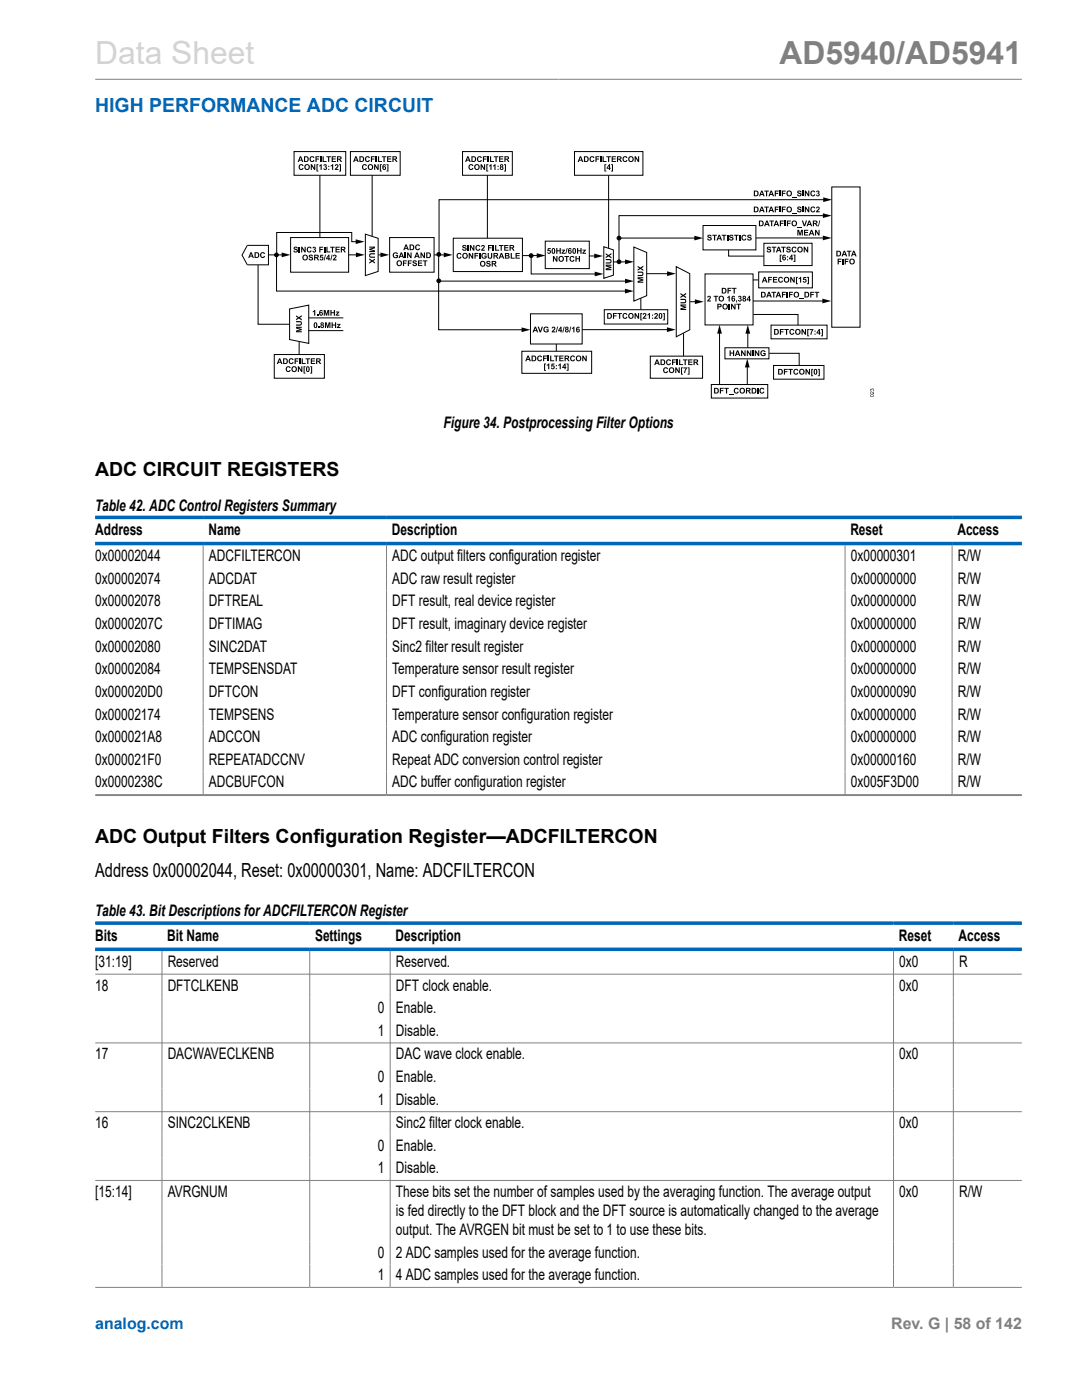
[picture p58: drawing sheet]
<svg xmlns="http://www.w3.org/2000/svg" width="216mm" height="279mm" viewBox="0 0 216 279" stroke-linecap="round" stroke-linejoin="round" font-family="sans-serif">
<defs><g id="words">
<text font-size="6.3" fill="#d3d3d3" x="19" y="12.7">Data Sheet</text>
<text font-size="6.3" fill="#808080" x="155.5" y="12.7">AD5940/AD5941</text>
<text font-size="3.9" fill="#0067b8" x="19" y="22.3">HIGH PERFORMANCE ADC CIRCUIT</text>
<g font-size="3.9">
<text x="19" y="95.1">ADC CIRCUIT REGISTERS</text>
<text x="19" y="168.2">ADC Output Filters Configuration Register—ADCFILTERCON</text>
<text x="19" y="175">Address 0x00002044, Reset: 0x00000301, Name: ADCFILTERCON</text>
</g>
<g font-size="3.2">
<text x="88.5" y="85.3">Figure 34. Postprocessing Filter Options</text>
<text x="19" y="101.9">Table 42. ADC Control Registers Summary</text>
<text x="19" y="106.8">Address</text>
<text x="41.6" y="106.8">Name</text>
<text x="78.2" y="106.8">Description</text>
<text x="169.7" y="106.8">Reset</text>
<text x="191" y="106.8">Access</text>
<text x="19" y="112">0x00002044</text>
<text x="41.7" y="112">ADCFILTERCON</text>
<text x="78.3" y="112">ADC output filters configuration register</text>
<text x="169.8" y="112">0x00000301</text>
<text x="191.1" y="112">R/W</text>
<text x="19" y="116.5">0x00002074</text>
<text x="41.7" y="116.5">ADCDAT</text>
<text x="78.3" y="116.5">ADC raw result register</text>
<text x="169.8" y="116.5">0x00000000</text>
<text x="191.1" y="116.5">R/W</text>
<text x="19" y="121">0x00002078</text>
<text x="19" y="125.6">0x0000207C</text>
<text x="41.7" y="121">DFTREAL</text>
<text x="41.7" y="125.6">DFTIMAG</text>
<text x="78.3" y="121">DFT result, real device register</text>
<text x="78.3" y="125.6">DFT result, imaginary device register</text>
<text x="169.8" y="121">0x00000000</text>
<text x="169.8" y="125.6">0x00000000</text>
<text x="191.1" y="121">R/W</text>
<text x="191.1" y="125.6">R/W</text>
<text x="19" y="130.1">0x00002080</text>
<text x="41.7" y="130.1">SINC2DAT</text>
<text x="78.3" y="130.1">Sinc2 filter result register</text>
<text x="169.8" y="130.1">0x00000000</text>
<text x="191.1" y="130.1">R/W</text>
<text x="19" y="134.6">0x00002084</text>
<text x="41.7" y="134.6">TEMPSENSDAT</text>
<text x="78.3" y="134.6">Temperature sensor result register</text>
<text x="169.8" y="134.6">0x00000000</text>
<text x="191.1" y="134.6">R/W</text>
<text x="19" y="139.1">0x000020D0</text>
<text x="19" y="143.6">0x00002174</text>
<text x="41.7" y="139.1">DFTCON</text>
<text x="41.7" y="143.6">TEMPSENS</text>
<text x="78.3" y="139.1">DFT configuration register</text>
<text x="78.3" y="143.6">Temperature sensor configuration register</text>
<text x="169.8" y="139.1">0x00000090</text>
<text x="169.8" y="143.6">0x00000000</text>
<text x="191.1" y="139.1">R/W</text>
<text x="191.1" y="143.6">R/W</text>
<text x="19" y="148.1">0x000021A8</text>
<text x="41.7" y="148.1">ADCCON</text>
<text x="78.3" y="148.1">ADC configuration register</text>
<text x="169.8" y="148.1">0x00000000</text>
<text x="191.1" y="148.1">R/W</text>
<text x="19" y="152.6">0x000021F0</text>
<text x="41.7" y="152.6">REPEATADCCNV</text>
<text x="78.3" y="152.6">Repeat ADC conversion control register</text>
<text x="169.8" y="152.6">0x00000160</text>
<text x="191.1" y="152.6">R/W</text>
<text x="19" y="157.2">0x0000238C</text>
<text x="41.7" y="157.2">ADCBUFCON</text>
<text x="78.3" y="157.2">ADC buffer configuration register</text>
<text x="169.8" y="157.2">0x005F3D00</text>
<text x="191.1" y="157.2">R/W</text>
<text x="19" y="182.9">Table 43. Bit Descriptions for ADCFILTERCON Register</text>
<text x="19" y="187.8">Bits</text>
<text x="33.4" y="187.8">Bit Name</text>
<text x="62.9" y="187.8">Settings</text>
<text x="78.9" y="187.8">Description</text>
<text x="179.3" y="187.8">Reset</text>
<text x="191.3" y="187.8">Access</text>
<text x="19" y="193">[31:19]</text>
<text x="19" y="197.7">18</text>
<text x="33.5" y="193">Reserved</text>
<text x="33.5" y="197.7">DFTCLKENB</text>
<text x="79" y="193">Reserved.</text>
<text x="79" y="197.7">DFT clock enable.</text>
<text x="179.4" y="193">0x0</text>
<text x="179.4" y="197.7">0x0</text>
<text x="191.4" y="193">R</text>
<text x="75.4" y="202.2">0</text>
<text x="79" y="202.2">Enable.</text>
<text x="75.4" y="206.7">1</text>
<text x="79" y="206.7">Disable.</text>
<text x="19" y="211.4">17</text>
<text x="33.5" y="211.4">DACWAVECLKENB</text>
<text x="75.4" y="215.9">0</text>
<text x="79" y="211.4">DAC wave clock enable.</text>
<text x="79" y="215.9">Enable.</text>
<text x="179.4" y="211.4">0x0</text>
<text x="75.4" y="220.4">1</text>
<text x="79" y="220.4">Disable.</text>
<text x="19" y="225.1">16</text>
<text x="33.5" y="225.1">SINC2CLKENB</text>
<text x="79" y="225.1">Sinc2 filter clock enable.</text>
<text x="179.4" y="225.1">0x0</text>
<text x="75.4" y="229.6">0</text>
<text x="79" y="229.6">Enable.</text>
<text x="19" y="238.8">[15:14]</text>
<text x="33.5" y="238.8">AVRGNUM</text>
<text x="75.4" y="234.2">1</text>
<text x="79" y="234.2">Disable.</text>
<text x="79" y="238.8">These bits set the number of samples used by the averaging function. The average output</text>
<text x="179.4" y="238.8">0x0</text>
<text x="191.4" y="238.8">R/W</text>
<text x="79" y="242.7">is fed directly to the DFT block and the DFT source is automatically changed to the average</text>
<text x="75.4" y="251">0</text>
<text x="79" y="246.5">output. The AVRGEN bit must be set to 1 to use these bits.</text>
<text x="79" y="251">2 ADC samples used for the average function.</text>
<text x="75.4" y="255.5">1</text>
<text x="79" y="255.5">4 ADC samples used for the average function.</text>
</g>
<text font-size="3.2" fill="#0067b8" x="19" y="265.3">analog.com</text>
<text font-size="3.2" fill="#808080" x="177.8" y="265.3">Rev. G | 58 of 142</text>
</g></defs>
<g fill="none" stroke="#808080" stroke-width=".2">
<path d="M19 15.8h184.9M40.5 108.8v49.9M77.1 108.8v49.9M168.6 108.8v49.9M190 108.8v49.9M19 158.6h184.9M19 158.8h184.9M19 194.4h184.9M32.3 189.8v67M61.8 189.8v67M77.9 189.8v67M178.3 189.8v67"/>
<path d="M190.2 189.8v67M19 208.1h184.9M19 221.9h184.9M19 235.6h184.9M19 256.9h184.9"/>
</g>
<g fill="none" stroke="#000" stroke-width=".2">
<path d="M58.7 30.3h10.3v4.7h-10.3zM63.8 35v12.4M69.9 30.3h10v4.7h-10zM74.3 35v12.2M92.3 30.3h9.9v4.7h-9.9zM97.3 35v12.5M114.6 30.3h13.7v4.7h-13.7zM121.4 35v14.6M164.6 39.9h-77v11M166 37.3h5.6v28h-5.6zM49.3 49h4.3v3.9h-4.3l-1-2zM51.5 52.9v11.8h6.3"/>
<path d="M53.5 50.9h3M55.2 51v7.1h69.8M58 47.4h11.6v6.9h-11.6zM71.3 48.2h-1.1v-1.8h-15v4.5M71.3 50.9h-1.7M72.9 46.7l2.6 .9v6.6l-2.6 .8zM75.5 50.9h.7M77.7 47.4h8.9v6.9h-8.9zM86.6 50.9h2.3M87.5 50.9v14.9h16.9M87.6 56.1h37.4M90.4 47.5h13.8v6.7h-13.8z"/>
<path d="M106 51v3.7h13M107.4 51h-3.2M108.8 48.1h8.8v5.5h-8.8zM117.5 51.1h1.4M120.5 49.2l1.9 .7v5l-1.9 .6zM123.5 47.5h15.4M125 52.3h-2.6M126.5 49.3l2.5 1.1v8.6l-2.5 1.1zM127.9 59.5v2.3M129 54.6h4.4M134.9 53.2l2.7 1.4v11.2l-2.7 1.4zM140.3 45h10.5v4.9h-10.5z"/>
<path d="M140.7 54.7h9.6v10.1h-9.6zM145.4 49.8v1.3h7M150.2 55.9h1.1M150.8 47.5h13.7M151.4 54.3h10.7v3.2h-10.7zM152.4 48.5h9.6v4.5h-9.6zM164.5 43h-41v9.1M54.7 70.8h10v4.7h-10zM57.8 61.7l3.8-.8v7.6l-3.8-.7zM59.7 68.1v2.7M61.6 63.4h6.9M61.6 66h6.9"/>
<path d="M104.1 70.1h14v4.4h-14zM105.9 62.6h10.3v6.1h-10.3zM111 68.7v1.4M116.2 65.8h17.2M120.6 61.8h12.6v2.9h-12.6zM129.8 71.1h10.4v4.4h-10.4zM136.4 66.5v4.6M137.7 60.2h1.3M141.9 76.7h11.3v2.7h-11.3zM143.6 66.3v10.4M144.7 69.4h8.7v2.2h-8.7zM149.1 73v3.7"/>
<path d="M149.2 66.3v3.1M150.3 60.1h14.1M150.3 62.8h8.9v2.1M153.5 70.5h6v2.4M153.9 64.9h11.1v2.7h-11.1zM154.4 72.9h10v2.8h-10z"/>
<circle cx="55.2" cy="50.9" r=".38"/>
<circle cx="87.6" cy="50.8" r=".38"/>
<circle cx="87.6" cy="56" r=".38"/>
<circle cx="106" cy="51" r=".38"/>
<circle cx="123.5" cy="52.2" r=".38"/>
<circle cx="123.5" cy="47.5" r=".38"/>
</g>
<g fill="#000">
<path d="M59.7 32.9l.6-.1 .3 .3h-.3v-.1a.33 .33 0 0 0-.5 .3 .33 .33 0 0 0 .5 .3l.1-.1 .2 .1a.55 .55 0 0 1-.9 .2 .55 .55 0 0 1 0-.9zM62 32.8h.2l.5 .7v-.7h.2v1.1h-.2l-.5-.7v.7h-.2zM61.9 31.3l.6-.1 .2 .3-.2 .1-.1-.2a.33 .33 0 0 0-.4 .4 .33 .33 0 0 0 .5 .2v-.1l.3 .1a.55 .55 0 0 1-.9 .2 .55 .55 0 0 1 0-.9zM62.9 31.2h.8v.2h-.5v.2h.5v.2h-.5v.5h-.3zM63.1 32.8h.4v.1h-.1v1.2h.1v.1h-.4zM63.9 31.2h.2v1.1h-.2zM63.7 33.1l.5-.3v1.1h-.2v-.8l-.3 .2zM64.4 31.2h.2v.9h.6v.2h-.8zM64.6 32.8a.31 .31 0 0 1 .5 .1 .31 .31 0 0 1-.1 .4 .36 .36 0 0 1 0 .6 .36 .36 0 0 1-.5-.3h.2a.17 .17 0 0 0 .2 .1 .17 .17 0 0 0 .1-.2 .17 .17 0 0 0-.2-.1l.2-.4-.5 .1zM65.1 31.2h.9v.2h-.3v.9h-.2v-.9h-.4zM66.2 31.2h.8v.2h-.6v.2h.6v.2h-.6v.3h.6v.2h-.8zM66 33.1l.5-.3v1.1h-.2v-.8l-.3 .2z"/>
<path d="M66.9 32.8a.42 .42 0 0 1 .6 .3 .42 .42 0 0 1-.3 .5l.3 .1v.2h-.7l.1-.2a.62 .62 0 0 0 .4-.7l-.5 .1zM67.7 32.8h.3v1.4h-.3v-.1h.1v-1.2h-.1zM72.4 32.9l.5-.1 .3 .3h-.2l-.1-.1a.33 .33 0 0 0-.4 .3 .33 .33 0 0 0 .5 .3v-.1l.2 .1a.55 .55 0 0 1-.8 .2 .55 .55 0 0 1 0-.9zM73 31.3l.5-.1 .3 .3-.2 .1-.1-.2a.33 .33 0 0 0-.4 .4 .33 .33 0 0 0 .4 .2l.1-.1 .2 .1a.55 .55 0 0 1-.8 .2 .55 .55 0 0 1 0-.9zM74 31.2h.8v.2h-.6v.2h.5v.2h-.5v.5h-.2zM74.7 32.8h.2l.4 .7v-.7h.3v1.1h-.3l-.4-.7v.7h-.2zM75 31.2h.2v1.1h-.2zM75.4 31.2h.3v.9h.5v.2h-.8zM75.8 32.8h.4v.1h-.2v1.2h.2v.1h-.4zM76.2 31.2h.9v.2h-.3v.9h-.3v-.9h-.3zM77.2 31.2h.9v.2h-.6v.2h.5v.2h-.5v.3h.6v.2h-.9zM77.1 32.8h.4v1.4h-.4v-.1h.2v-1.2h-.2z"/>
<path d="M93.6 32.9l.6-.1 .3 .3h-.3l-.1-.1a.33 .33 0 0 0-.4 .3 .33 .33 0 0 0 .5 .3v-.1l.3 .1a.55 .55 0 0 1-.9 .2 .55 .55 0 0 1 0-.9zM95.9 32.8h.2l.5 .7v-.7h.2v1.1h-.2l-.5-.7v.7h-.2zM95.3 31.3l.6-.1 .3 .3-.3 .1-.1-.2a.33 .33 0 0 0-.4 .4 .33 .33 0 0 0 .5 .2v-.1l.3 .1a.55 .55 0 0 1-.9 .2 .55 .55 0 0 1 0-.9zM96.4 31.2h.7v.2h-.5v.2h.5v.2h-.5v.5h-.2zM97 32.8h.4v.1h-.2v1.2h.2v.1h-.4zM97.3 31.2h.2v1.1h-.2zM97.8 31.2h.2v.9h.6v.2h-.8zM97.6 33.1l.5-.3v1.1h-.2v-.8l-.3 .2zM98.5 31.2h.9v.2h-.3v.9h-.2v-.9h-.4zM98.4 33.1l.5-.3v1.1h-.2v-.8l-.3 .2zM99.6 31.2h.8v.2h-.6v.2h.6v.2h-.6v.3h.6v.2h-.8zM100.6 32.8h.4v1.4h-.4v-.1h.2v-1.2h-.2z"/>
<path d="M117.8 31.3l.5-.1 .3 .3-.2 .1-.1-.2a.33 .33 0 0 0-.4 .4 .33 .33 0 0 0 .5 .2v-.1l.2 .1a.55 .55 0 0 1-.8 .2 .55 .55 0 0 1 0-.9zM118.8 31.2h.8v.2h-.6v.2h.5v.2h-.5v.5h-.2zM119.8 31.2h.2v1.1h-.2zM120.2 31.2h.3v.9h.5v.2h-.8zM120.6 32.8h.4v.1h-.2v1.2h.2v.1h-.4zM121 31.2h.9v.2h-.3v.9h-.3v-.9h-.3zM122 31.2h.9v.2h-.6v.2h.5v.2h-.5v.3h.6v.2h-.9zM121.9 32.8h.4v1.4h-.4v-.1h.2v-1.2h-.2zM124.4 31.3l.5-.1 .3 .3-.2 .1-.1-.2a.33 .33 0 0 0-.5 .4 .33 .33 0 0 0 .5 .2l.1-.1 .2 .1a.55 .55 0 0 1-.8 .2 .55 .55 0 0 1 0-.9zM126.6 31.2h.3l.4 .7v-.7h.2v1.1h-.2l-.5-.7v.7h-.2zM152.5 38h.9v.2h-.3v1h-.3v-1h-.3zM154.6 38h.8v.2h-.6v.3h.5v.2h-.5v.5h-.2z"/>
<path d="M155.6 38h.2v1.2h-.2zM156 38h.8v.2h-.6v.3h.5v.2h-.5v.5h-.2zM158.1 39.3h.9v.2h-.9zM159.2 38.1l.5-.1 .2 .2v.2h-.2l-.3-.2-.1 .1 .1 .1a.43 .43 0 0 1 .5 .6 .43 .43 0 0 1-.7 .1l-.2-.3h.3a.22 .22 0 0 0 .2 .2 .22 .22 0 0 0 .2-.3 .43 .43 0 0 1-.5-.1 .43 .43 0 0 1 0-.5zM160.1 38h.3v1.2h-.3zM160.6 38h.2l.5 .8v-.8h.2v1.2h-.2l-.5-.8v.8h-.2zM161.8 38.2l.6-.2 .3 .3-.2 .1-.1-.1a.33 .33 0 0 0-.5 .3 .33 .33 0 0 0 .5 .3l.1-.1h.2a.55 .55 0 0 1-.9 .2 .55 .55 0 0 1 0-.8zM163 38.1a.31 .31 0 0 1 .4 0 .31 .31 0 0 1 0 .5 .36 .36 0 0 1 0 .6 .36 .36 0 0 1-.6-.3l.2-.1a.18 .18 0 0 0 .3 .2 .17 .17 0 0 0 .1-.3 .17 .17 0 0 0-.3 0l.2-.4h-.5zM52 50.5l.6-.2 .3 .4h-.2l-.1-.1a.33 .33 0 0 0-.5 .3 .33 .33 0 0 0 .5 .3l.1-.1h.2a.55 .55 0 0 1-.9 .2 .55 .55 0 0 1 0-.8zM56.2 50.4l1.8 .5-1.8 .4zM58.7 49.3l.5-.1 .2 .2v.2h-.2l-.3-.2-.1 .1 .1 .1a.43 .43 0 0 1 .5 .6 .43 .43 0 0 1-.7 .1l-.2-.3h.3a.22 .22 0 0 0 .2 .2 .22 .22 0 0 0 .2-.2 .43 .43 0 0 1-.5-.2 .43 .43 0 0 1 0-.5zM59.6 49.2h.3v1.2h-.3z"/>
<path d="M60.1 49.2h.2l.5 .8v-.8h.2v1.2h-.2l-.5-.8v.8h-.2zM61.7 50.9l.5-.1 .2 .2v.2h-.2l-.3-.2-.1 .1 .1 .1a.43 .43 0 0 1 .6 .6 .43 .43 0 0 1-.8 .1l-.1-.3h.2a.22 .22 0 0 0 .2 .2 .22 .22 0 0 0 .2-.3 .43 .43 0 0 1-.5-.1 .43 .43 0 0 1 0-.5zM61.3 49.4l.6-.1 .3 .3h-.2l-.1-.1a.33 .33 0 0 0-.5 .3 .33 .33 0 0 0 .5 .3l.1-.1h.2a.55 .55 0 0 1-.9 .2 .55 .55 0 0 1 0-.8zM62.5 49.3a.31 .31 0 0 1 .4 0 .31 .31 0 0 1 0 .5 .36 .36 0 0 1 0 .6 .36 .36 0 0 1-.6-.3l.2-.1a.18 .18 0 0 0 .3 .2 .17 .17 0 0 0 .1-.3 .17 .17 0 0 0-.3 0l.2-.4h-.5zM63.7 49.2h.8v.2h-.6v.3h.5v.2h-.5v.5h-.2zM63.9 50.8h.6v.2h-.4l-.1 .2a.38 .38 0 0 1 .5 .3 .38 .38 0 0 1-.3 .5 .38 .38 0 0 1-.4-.3l.2 .1a.21 .21 0 0 0 .3-.3 .19 .19 0 0 0-.3 0l-.2-.1zM64.9 50.8h.1l-.3 1.2h-.1zM64.7 49.2h.2v1.2h-.2zM65.1 49.2h.3v1h.5v.2h-.8zM66.2 50.8h.2l-.3 1.2h-.2zM65.9 49.2h.9v.2h-.3v1h-.3v-1h-.3zM66.9 49.2h.9v.2h-.6v.3h.5v.2h-.5v.3h.6v.2h-.9z"/>
<path d="M66.5 50.9a.42 .42 0 0 1 .6 .3 .42 .42 0 0 1-.3 .5l.4 .1v.2h-.8l.1-.3a.62 .62 0 0 0 .4-.7l-.5 .2zM71 47.8l1.7 .4-1.7 .5zM71 50.4l1.8 .5-1.8 .4zM73.7 49.2h1.1v.4l-.8 .2 .8 .2v.3h-1.1v-.2h.9l-.9-.2v-.2l.9-.3h-.9zM73.7 51.6l.6 .4 .5-.4v.3l-.3 .2 .3 .2v.3l-.5-.4-.6 .4v-.2l.4-.3-.4-.3zM73.8 50.6l1-.1v.3h-.6a.24 .24 0 0 0-.3 .2 .24 .24 0 0 0 .3 .2h.6v.2h-.6a.47 .47 0 0 1-.5-.2 .47 .47 0 0 1 .1-.6zM75.9 50.4l1.8 .5-1.8 .4zM78.5 50.5l.6-.1 .3 .3h-.2a.34 .34 0 0 0-.5-.1 .34 .34 0 0 0-.1 .5 .29 .29 0 0 0 .3 .2 .29 .29 0 0 0 .3-.2h-.3v-.2h.5v.5a.62 .62 0 0 1-.9 0 .62 .62 0 0 1 0-.9zM80.4 52h.8v.2h-.6v.2h.5v.2h-.5v.5h-.2zM80.8 50.4h.2v1.1h-.2zM81.2 50.4h.2l.5 .7v-.7h.2v1.1h-.2l-.5-.7v.7h-.2zM81.4 52h.8v.2h-.6v.2h.5v.2h-.5v.5h-.2z"/>
<path d="M82.4 52h.5l.2 .1 .1 .2h-.3l-.3-.2-.1 .1 .2 .2a.43 .43 0 0 1 .5 .5 .43 .43 0 0 1-.8 .1l-.1-.3h.2a.22 .22 0 0 0 .2 .3 .22 .22 0 0 0 .2-.3 .43 .43 0 0 1-.4-.2 .43 .43 0 0 1-.1-.5zM83.4 52h.8v.2h-.6v.2h.6v.2h-.6v.3h.7v.2h-.9zM83 48.9l.6-.1 .2 .3-.2 .1-.1-.2a.33 .33 0 0 0-.4 .4 .33 .33 0 0 0 .5 .2v-.1l.2 .1a.55 .55 0 0 1-.8 .2 .55 .55 0 0 1 0-.9zM83.9 50.4h.2l.5 .7v-.7h.2v1.1h-.2l-.5-.7v.7h-.2zM84.4 52h.9v.2h-.4v.9h-.2v-.9h-.3zM88.5 50.4l1.8 .5-1.8 .4zM91.2 50.6l.6-.1 .3 .3-.2 .1-.1-.2a.33 .33 0 0 0-.5 .4 .33 .33 0 0 0 .5 .2l.1-.1 .2 .1a.55 .55 0 0 1-.8 .2 .55 .55 0 0 1-.1-.9zM92.3 49l.5-.1 .3 .2v.1h-.2l-.3-.1-.1 .1 .1 .1a.43 .43 0 0 1 .5 .5 .43 .43 0 0 1-.8 .2l-.1-.3 .2-.1a.22 .22 0 0 0 .3 .3 .22 .22 0 0 0 .1-.3 .43 .43 0 0 1-.4-.1 .43 .43 0 0 1-.1-.5zM93.3 48.9h.2v1.1h-.2zM93.5 50.5h.2l.5 .7v-.7h.2v1.1h-.2l-.5-.7v.7h-.2zM93.8 48.9h.2l.4 .8v-.8h.3v1.1h-.3l-.4-.7v.7h-.2zM94.7 50.5h.7v.2h-.5v.2h.5v.2h-.5v.5h-.2z"/>
<path d="M95 49l.6-.1 .3 .3-.3 .1-.1-.2a.33 .33 0 0 0-.4 .4 .33 .33 0 0 0 .5 .2v-.1l.3 .1a.55 .55 0 0 1-.9 .2 .55 .55 0 0 1 0-.9zM95.6 50.5h.3v1.1h-.3zM96.2 50.6l.6-.1 .3 .3h-.2a.34 .34 0 0 0-.5-.1 .34 .34 0 0 0-.1 .5 .29 .29 0 0 0 .3 .3 .29 .29 0 0 0 .3-.3h-.3v-.2h.5v.5a.62 .62 0 0 1-.9 0 .62 .62 0 0 1 0-.9zM96.1 49a.42 .42 0 0 1 .6 .2 .42 .42 0 0 1-.3 .6h.3v.2h-.7v-.2a.62 .62 0 0 0 .5-.7l-.5 .1zM97.1 52.1h.5l.3 .2v.1h-.2l-.3-.1-.1 .1 .1 .1a.43 .43 0 0 1 .5 .5 .43 .43 0 0 1-.8 .1l-.1-.3h.2a.22 .22 0 0 0 .2 .3 .22 .22 0 0 0 .2-.3 .43 .43 0 0 1-.4-.2 .43 .43 0 0 1-.1-.5zM97.3 50.5h.2v.6a.24 .24 0 0 0 .3 .3 .24 .24 0 0 0 .2-.3v-.6h.2v.6a.46 .46 0 0 1-.4 .5 .46 .46 0 0 1-.5-.5zM97.4 48.9h.8v.2h-.6v.3h.5v.2h-.5v.4h-.2zM98.3 48.9h.3v1.1h-.3zM98.8 48.9h.2v.9h.6v.2h-.8zM99.6 48.9h.9v.2h-.4v.9h-.2v-.9h-.3zM100.6 48.9h.8v.2h-.6v.2h.6v.2h-.6v.3h.7v.2h-.9zM101.9 50.5h.2v.9h.6v.2h-.8z"/>
<path d="M102.9 50.5h.8v.2h-.6v.2h.6v.2h-.6v.3h.6v.2h-.8zM107.1 50.5l1.8 .5-1.8 .5zM109.3 49.5h.6v.2h-.4l-.1 .2a.38 .38 0 0 1 .5 .3 .38 .38 0 0 1-.3 .5 .38 .38 0 0 1-.4-.3h.3a.19 .19 0 0 0 .2-.2 .19 .19 0 0 0-.3-.1h-.2zM110.3 51.1h.3l.4 .8v-.8h.2v1.1h-.2l-.5-.7v.7h-.2zM111 49.5h.2v.5h.5v-.5h.2v1.1h-.2v-.5h-.5v.5h-.2zM112.1 49.8h.7l-.5 .7h.5v.1h-.8l.5-.6h-.4zM113.1 49.5h.2l-.3 1.2h-.2zM112.6 51.1h.9v.2h-.3v.9h-.2v-.9h-.4zM113.8 51.2l.6-.1 .2 .3-.2 .1-.1-.2a.33 .33 0 0 0-.4 .4 .33 .33 0 0 0 .5 .2v-.1l.2 .1a.55 .55 0 0 1-.8 .2 .55 .55 0 0 1 0-.9zM114.8 51.1h.3v.4h.4v-.4h.2v1.1h-.2v-.5h-.4v.5h-.3zM115.1 49.5h.3v.5h.4v-.5h.2v1.1h-.2v-.5h-.4v.5h-.3zM116.2 49.8h.7l-.4 .7h.4v.1h-.7l.4-.6h-.4z"/>
<path d="M118.6 50.6l1.7 .5-1.7 .5zM118.7 54.2l1.7 .5-1.7 .4zM120.9 51.7h.6a.46 .46 0 0 1 .5 .4 .46 .46 0 0 1-.5 .5h-.6v-.2h.6a.24 .24 0 0 0 .3-.2 .24 .24 0 0 0-.3-.3h-.6zM120.9 52.8h1.1v.2h-.9l.9 .3v.2l-.9 .2h.9v.2h-1.1v-.3l.7-.2-.7-.2zM120.9 50.5l.5 .4 .6-.4v.3l-.4 .2 .4 .3v.3l-.6-.4-.5 .3v-.2l.3-.3-.3-.2zM124.7 57.6l1.8 .5-1.8 .5zM124.7 55.6l1.8 .5-1.8 .5zM124.7 51.8l1.8 .5-1.8 .4zM127.2 54.2h.6a.46 .46 0 0 1 .6 .4 .46 .46 0 0 1-.6 .5h-.6v-.2h.6a.24 .24 0 0 0 .4-.2 .24 .24 0 0 0-.3-.3h-.7zM127.2 55.3h1.2v.2h-.9l.9 .3v.2l-.9 .2h.9v.2h-1.2v-.3l.8-.2-.8-.2zM127.2 53l.6 .4 .6-.4v.3l-.4 .2 .4 .3v.3l-.6-.4-.6 .3v-.2l.4-.3-.4-.2zM133.1 54.1l1.8 .5-1.8 .5z"/>
<path d="M135.8 58.5l.5 .3 .6-.3v.2l-.4 .3 .4 .2v.3l-.6-.4-.5 .4v-.3l.3-.2-.3-.2zM138.5 47l1.8 .5-1.8 .5zM141.3 46.9h.4l.3 .1v.2h-.2l-.3-.2-.1 .1 .1 .1a.43 .43 0 0 1 .5 .6 .43 .43 0 0 1-.8 .1l-.1-.3h.2a.22 .22 0 0 0 .3 .2 .22 .22 0 0 0 .1-.2 .43 .43 0 0 1-.4-.2 .43 .43 0 0 1 0-.5zM141.2 59.1a.42 .42 0 0 1 .6 .3 .42 .42 0 0 1-.3 .5l.3 .1v.2h-.7l.1-.2a.62 .62 0 0 0 .4-.8l-.5 .2zM142.1 46.9h.9v.1h-.3v1h-.2v-1h-.4zM144 46.9h.9v.1h-.3v1h-.2v-1h-.4zM145.1 46.9h.2v1.1h-.2zM145.2 57.4h.7v.2h-.5v.3h.5v.2h-.5v.5h-.2zM145.6 46.9h.5l.2 .1v.2h-.2l-.3-.2-.1 .1 .1 .1a.43 .43 0 0 1 .6 .6 .43 .43 0 0 1-.8 .1l-.1-.3h.2a.22 .22 0 0 0 .2 .2 .22 .22 0 0 0 .2-.2 .43 .43 0 0 1-.5-.2 .43 .43 0 0 1 0-.5zM146.1 57.4h.9v.2h-.4v1h-.2v-1h-.3zM146.5 46.9h.9v.1h-.3v1h-.3v-1h-.3zM146.9 60h.2v.3l-.2 .1z"/>
<path d="M147.4 59.1a.31 .31 0 0 1 .4 0 .31 .31 0 0 1 0 .5 .36 .36 0 0 1 0 .6 .36 .36 0 0 1-.5-.3l.2-.1a.17 .17 0 0 0 .2 .2 .17 .17 0 0 0 .1-.3 .17 .17 0 0 0-.3 0l.2-.4h-.4zM147.5 46.9h.3v1.1h-.3zM148.1 47l.6-.1 .2 .3h-.2l-.1-.1a.33 .33 0 0 0-.4 .3 .33 .33 0 0 0 .5 .3v-.1h.2a.55 .55 0 0 1-.8 .3 .55 .55 0 0 1 0-.9zM149.2 46.9h.5l.2 .1 .1 .2h-.3l-.3-.2-.1 .1 .1 .1a.43 .43 0 0 1 .6 .6 .43 .43 0 0 1-.8 .1l-.1-.3h.2a.22 .22 0 0 0 .2 .2 .22 .22 0 0 0 .2-.2 .43 .43 0 0 1-.5-.2 .43 .43 0 0 1 0-.5zM152.5 41.2h.9v.2h-.3v1h-.3v-1h-.3zM153.1 49.3l.5-.1 .2 .2v.2h-.2l-.3-.2-.1 .1 .1 .1a.43 .43 0 0 1 .6 .6 .43 .43 0 0 1-.8 .1l-.1-.3h.2a.22 .22 0 0 0 .2 .2 .22 .22 0 0 0 .2-.3 .43 .43 0 0 1-.5-.1 .43 .43 0 0 1 0-.5zM153.3 55.3h.7v.2h-.5v.2h.5v.2h-.5v.5h-.2zM153.5 44h.9v.2h-.3v.9h-.2v-.9h-.4zM154.2 55.3h.9v.2h-.6v.2h.5v.2h-.5v.3h.6v.2h-.9zM153.9 58.2h.9v.2h-.3v1h-.2v-1h-.4zM154 49.2h.9v.2h-.3v1h-.3v-1h-.3zM154.6 41.2h.8v.2h-.6v.3h.5v.2h-.5v.5h-.2z"/>
<path d="M155.6 41.2h.2v1.2h-.2zM155.6 50.8h.4v.2h-.2v1.1h.2v.2h-.4zM155.6 44h.8v.2h-.6v.3h.5v.2h-.5v.4h-.2zM156 41.2h.8v.2h-.6v.3h.5v.2h-.5v.5h-.2zM155.4 55.4l.6-.1 .2 .3h-.2l-.1-.1a.33 .33 0 0 0-.4 .3 .33 .33 0 0 0 .5 .3v-.1l.2 .1a.55 .55 0 0 1-.8 .2 .55 .55 0 0 1 0-.9zM156 58.2h.8v.2h-.5v.3h.4v.2h-.4v.5h-.3zM155.9 49.2h.9v.2h-.4v1h-.2v-1h-.3zM156.6 44h.2v1.1h-.2zM157 49.3l.5-.1 .2 .2 .1 .2h-.3l-.3-.2-.1 .1 .1 .1a.43 .43 0 0 1 .6 .6 .43 .43 0 0 1-.8 .1l-.1-.3h.2a.22 .22 0 0 0 .2 .2 .22 .22 0 0 0 .2-.3 .43 .43 0 0 1-.5-.1 .43 .43 0 0 1 0-.5zM157 58.2h.2v1.2h-.2zM157 44h.8v.2h-.6v.3h.5v.2h-.5v.4h-.2zM157.4 58.2h.8v.2h-.5v.3h.4v.2h-.4v.5h-.3z"/>
<path d="M157.7 55.3h.2l.5 .7v-.7h.2v1.1h-.3l-.4-.7v.7h-.2zM158.1 42.5h.9v.2h-.9zM158.1 49.4l.6-.2 .2 .4h-.2l-.1-.1a.33 .33 0 0 0-.4 .3 .33 .33 0 0 0 .5 .3v-.1h.2a.55 .55 0 0 1-.8 .2 .55 .55 0 0 1 0-.8zM158.3 50.8h.4v1.5h-.4v-.2h.2v-1.1h-.2zM158.8 55.3h.4v.1h-.2v1.1h.2v.2h-.4zM159.2 41.3l.5-.1 .2 .2v.2h-.2l-.3-.2-.1 .1 .1 .1a.43 .43 0 0 1 .5 .6 .43 .43 0 0 1-.7 .1l-.2-.3h.3a.22 .22 0 0 0 .2 .2 .22 .22 0 0 0 .2-.3 .43 .43 0 0 1-.5-.1 .43 .43 0 0 1 0-.5zM159.1 45.3h.9v.2h-.9zM159.1 45.9h.3l.3 .7 .2-.7h.3v1.1h-.2v-.9l-.2 .9h-.3l-.2-.9v.9h-.2zM159.5 59.5h.9v.2h-.9zM159.4 55.5l.5-.2v1.1h-.3v-.8l-.2 .1zM160.1 41.2h.3v1.2h-.3zM160.3 55.3h.6v.2h-.4v.2a.38 .38 0 0 1 .4 .2 .38 .38 0 0 1-.3 .5 .38 .38 0 0 1-.4-.3l.3 .1a.19 .19 0 0 0 .2-.2 .19 .19 0 0 0-.3-.1h-.2z"/>
<path d="M160.4 49.2h.2l.5 .8v-.8h.2v1.2h-.3l-.4-.8v.8h-.2zM160 44h.2l.3 .9 .3-.9h.2l-.4 1.1h-.2zM160.4 45.9h.9v.2h-.6v.2h.5v.2h-.5v.3h.6v.2h-.9zM160.6 41.2h.2l.5 .8v-.8h.2v1.2h-.2l-.5-.8v.8h-.2zM161 55.3h.4v1.4h-.4v-.2h.2v-1.1h-.2zM161.7 58.2h.7v.2h-.5v.3h.5v.2h-.5v.5h-.2zM161.8 41.4l.6-.2 .3 .3-.2 .1-.1-.1a.33 .33 0 0 0-.5 .3 .33 .33 0 0 0 .5 .3l.1-.2 .2 .1a.55 .55 0 0 1-.9 .2 .55 .55 0 0 1 0-.8zM162.6 45.9h.3l.4 .7v-.7h.2v1.1h-.2l-.5-.7v.7h-.2zM162.6 58.2h.9v.2h-.4v1h-.2v-1h-.3zM163.5 44h.2l-.3 1.2h-.2zM163 41.3a.42 .42 0 0 1 .5 .3 .42 .42 0 0 1-.3 .5l.4 .1v.2h-.8l.1-.3a.62 .62 0 0 0 .4-.7l-.5 .2zM164.2 47l1.8 .5-1.8 .5z"/>
<path d="M164.2 42.6l1.8 .4-1.8 .5zM164.3 39.4l1.7 .5-1.7 .4zM167.1 51.6h.8v.2h-.5v.3h.4v.2h-.4v.5h-.3zM168.1 51.6h.2v1.2h-.2zM168.5 51.6h.8v.2h-.5v.3h.5v.2h-.5v.5h-.3zM169 50h.9v.2h-.4v1h-.2v-1h-.3zM57.2 73.2l.5-.1 .3 .3-.2 .1-.1-.2a.33 .33 0 0 0-.5 .4 .33 .33 0 0 0 .5 .2l.1-.1 .2 .1a.55 .55 0 0 1-.8 .2 .55 .55 0 0 1 0-.9zM57.7 71.7l.6-.2 .3 .3-.2 .1-.1-.2a.33 .33 0 0 0-.5 .4 .33 .33 0 0 0 .5 .2l.1-.1 .2 .1a.55 .55 0 0 1-.9 .2 .55 .55 0 0 1 0-.8zM58.8 71.5h.8v.2h-.6v.3h.5v.2h-.5v.4h-.2zM59.1 64.1h.6a.46 .46 0 0 1 .5 .4 .46 .46 0 0 1-.5 .5h-.6v-.2h.6a.24 .24 0 0 0 .3-.3 .24 .24 0 0 0-.3-.2h-.6zM59.4 73.1h.3l.4 .8v-.8h.2v1.1h-.2l-.5-.7v.7h-.2zM59.7 71.5h.3v1.1h-.3z"/>
<path d="M60.2 71.5h.2v1h.6v.1h-.8zM59.1 65.2h1.1v.2h-.9l.9 .3v.2l-.9 .2h.9v.2h-1.1v-.3l.8-.2-.8-.2zM59.1 62.9l.5 .4 .6-.4v.3l-.4 .2 .4 .3v.3l-.6-.4-.5 .3v-.2l.3-.3-.3-.2zM60.6 73.1h.4v.2h-.2v1.1h.2v.2h-.4zM61 71.5h.9v.2h-.4v.9h-.2v-.9h-.3zM62 71.5h.9v.2h-.7v.3h.6v.1h-.6v.4h.7v.1h-.9zM61.9 73.1h.4v1.5h-.4v-.2h.2v-1.1h-.2zM62.4 62.1l.5-.2v1.1h-.2v-.8l-.3 .1zM63.3 62.8h.2v.2h-.2zM63.5 65.2h.2v.3h-.2zM64.6 61.9h.3l.3 .7 .2-.7h.3v1.1h-.2v-.9l-.2 .9h-.3l-.2-.9v.9h-.2zM64.8 64.3h.4l.2 .8 .2-.8h.3v1.2h-.2v-.9l-.2 .9h-.2l-.2-.9v.9h-.3z"/>
<path d="M65.9 61.9h.3v.4h.4v-.4h.2v1.1h-.2v-.5h-.4v.5h-.3zM66.2 64.3h.2v.5h.4v-.5h.3v1.2h-.3v-.5h-.4v.5h-.2zM67 62.2h.7l-.4 .6h.4v.2h-.7l.4-.6h-.4zM67.3 64.6h.6l-.4 .7h.5v.2h-.8l.4-.7h-.3zM104.1 65.3l1.7 .5-1.7 .5zM107.3 65.2h.2l.3 .8 .3-.8h.2l-.4 1.1h-.2zM107.3 71.1l.6-.1 .3 .3h-.3l-.1-.1a.33 .33 0 0 0-.4 .3 .33 .33 0 0 0 .5 .3v-.1h.3a.55 .55 0 0 1-.9 .3 .55 .55 0 0 1 0-.9zM108.4 71h.7v.2h-.5v.2h.5v.2h-.5v.5h-.2zM108.6 72.5h.3v.2h-.1v1.1h.1v.2h-.3zM108.6 65.3l.6-.1 .3 .3-.3 .1a.34 .34 0 0 0-.4-.2 .34 .34 0 0 0-.1 .5 .29 .29 0 0 0 .3 .3 .29 .29 0 0 0 .3-.3h-.3v-.2h.5v.5a.62 .62 0 0 1-.9 0 .62 .62 0 0 1 0-.9zM109.3 71h.3v1.1h-.3zM109.1 72.8l.5-.3v1.2h-.2v-.8l-.3 .1z"/>
<path d="M109.8 71h.2v.9h.6v.2h-.8zM110.1 72.6h.5v.2h-.4v.2a.38 .38 0 0 1 .5 .2 .38 .38 0 0 1-.3 .5 .38 .38 0 0 1-.5-.3l.3 .1a.19 .19 0 0 0 .3-.2 .21 .21 0 0 0-.4-.1h-.1zM110.2 65.3a.42 .42 0 0 1 .6 .2 .42 .42 0 0 1-.4 .6h.4v.2h-.7v-.2a.62 .62 0 0 0 .5-.7l-.5 .1zM110.5 71h.9v.2h-.3v.9h-.2v-.9h-.4zM111.2 65.2h.1l-.2 1.2h-.2zM111.6 71h.8v.2h-.6v.2h.6v.2h-.6v.3h.7v.2h-.9zM111.4 72.8l.5-.3v1.2h-.2v-.8l-.3 .1zM112.5 65.2h.2l-.3 1.2h-.2zM113.1 72.5h.4v1.5h-.4v-.2h.1v-1.1h-.1zM113.8 65.2h.2l-.3 1.2h-.2zM113.9 71.1l.6-.1 .2 .3h-.2l-.1-.1a.33 .33 0 0 0-.4 .3 .33 .33 0 0 0 .5 .3v-.1h.2a.55 .55 0 0 1-.8 .3 .55 .55 0 0 1 0-.9zM114.1 65.5l.5-.3v1.1h-.2v-.8l-.3 .2z"/>
<path d="M116.2 71h.2l.5 .7v-.7h.2v1.1h-.2l-.5-.7v.7h-.2zM122.3 62.5h.8v.2h-.6v.2h.5v.2h-.5v.5h-.2zM123.2 62.5h.9v.2h-.3v.9h-.3v-.9h-.3zM124.3 62.6l.6-.1 .3 .3h-.2l-.1-.1a.33 .33 0 0 0-.5 .3 .33 .33 0 0 0 .5 .3l.1-.1 .2 .1a.55 .55 0 0 1-.8 .2 .55 .55 0 0 1-.1-.9zM126.6 62.5h.2l.5 .7v-.7h.2v1.1h-.2l-.5-.7v.7h-.2zM127.8 62.5h.4v.2h-.2v1.1h.2v.1h-.4zM128.4 62.6a.42 .42 0 0 1 .6 .2 .42 .42 0 0 1-.4 .6h.4v.2h-.8l.1-.2a.62 .62 0 0 0 .4-.7l-.5 .1zM129.2 62.8l.5-.3v1.1h-.2v-.8l-.3 .2zM130.7 62.6a.42 .42 0 0 1 .6 .2 .42 .42 0 0 1-.4 .6h.4v.2h-.8l.1-.2a.62 .62 0 0 0 .4-.7l-.5 .1zM132.3 62.5h.4v1.4h-.4v-.1h.2v-1.2h-.2zM133.1 65.3l1.7 .5-1.7 .5zM132.5 73.5l.5-.2 .3 .3-.2 .1-.1-.2a.33 .33 0 0 0-.4 .4 .33 .33 0 0 0 .4 .2l.1-.1 .2 .1a.55 .55 0 0 1-.8 .2 .55 .55 0 0 1 0-.8z"/>
<path d="M133 71.9l.6-.2 .3 .3-.2 .1-.1-.1a.33 .33 0 0 0-.5 .3 .33 .33 0 0 0 .5 .3l.1-.2 .2 .1a.55 .55 0 0 1-.8 .2 .55 .55 0 0 1-.1-.8zM134.1 71.7h.8v.2h-.6v.3h.5v.2h-.5v.5h-.2zM134.7 73.3h.3l.4 .8v-.8h.2v1.1h-.2l-.4-.7v.7h-.3zM135.1 71.7h.2v1.2h-.2zM135.5 71.7h.2v1h.6v.2h-.8zM135.8 59.6h.6a.46 .46 0 0 1 .5 .5 .46 .46 0 0 1-.5 .4h-.6v-.2h.6a.24 .24 0 0 0 .3-.2 .24 .24 0 0 0-.3-.2h-.6zM135.9 73.3h.4v.2h-.2v1.1h.2v.2h-.4zM136.4 73.3h.7l-.4 1.1h-.2v-.1l.4-.8h-.5zM136.3 71.7h.9v.2h-.4v1h-.2v-1h-.3zM135.8 60.8h1.1v.2h-.9l.9 .2v.2l-.9 .3h.9v.2h-1.1v-.4l.8-.2-.8-.2zM137.3 71.7h.9v.2h-.6v.3h.5v.2h-.5v.3h.6v.2h-.9zM137.2 73.3h.4v1.5h-.4v-.2h.2v-1.1h-.2z"/>
<path d="M138.7 59.7l1.7 .5-1.7 .5zM142.4 59h.9v.2h-.3v1h-.3v-1h-.3zM143.6 77.4h.8v.2h-.5v.3h.4v.2h-.4v.4h-.3zM143.6 64.8l.4 1.8h-.9zM144.5 77.4h.9v.2h-.3v.9h-.2v-.9h-.4zM145.4 60.6h.2v1.2h-.2zM145.4 78.7h.9v.2h-.9zM145.6 69.9h.2v.5h.5v-.5h.2v1.2h-.2v-.5h-.5v.5h-.2zM145.1 59.3l.5-.3v1.2h-.2v-.9l-.3 .2zM145.9 60.6h.2l.5 .8v-.8h.2v1.2h-.3l-.4-.8v.8h-.2zM146.6 77.5l.5-.1 .3 .3-.2 .1-.1-.2a.33 .33 0 0 0-.4 .4 .33 .33 0 0 0 .4 .2l.1-.1 .2 .1a.55 .55 0 0 1-.8 .2 .55 .55 0 0 1 0-.9zM146.9 60.6h.9v.2h-.3v1h-.2v-1h-.4z"/>
<path d="M147.9 69.9h.2l.5 .8v-.8h.2v1.2h-.3l-.4-.8v.8h-.2zM149 69.9h.2l.5 .8v-.8h.2v1.2h-.2l-.5-.8v.8h-.2zM149.1 71.6l.5 1.7h-1zM149.2 64.8l.5 1.8h-1zM150.2 69.9h.2v1.2h-.2zM150.6 69.9h.2l.5 .8v-.8h.2v1.2h-.2l-.5-.8v.8h-.2zM151.1 77.4h.3v1.1h-.3zM151.9 70l.6-.1 .3 .3-.3 .1a.34 .34 0 0 0-.5-.2 .34 .34 0 0 0 0 .6 .29 .29 0 0 0 .3 .2 .29 .29 0 0 0 .2-.3h-.2v-.2h.5v.5a.62 .62 0 0 1-.9 0 .62 .62 0 0 1 0-.9zM151.7 77.5l.6-.1 .2 .3-.2 .1-.1-.2a.33 .33 0 0 0-.4 .4 .33 .33 0 0 0 .5 .2v-.1l.2 .1a.55 .55 0 0 1-.8 .2 .55 .55 0 0 1 0-.9zM155.6 65.7h.8v.2h-.6v.2h.5v.2h-.5v.5h-.2zM156.4 73.6h.8v.2h-.6v.3h.5v.2h-.5v.5h-.2zM156.5 65.7h.9v.2h-.3v.9h-.3v-.9h-.3z"/>
<path d="M157.3 73.6h.9v.2h-.3v1h-.3v-1h-.3zM157.7 65.8l.5-.1 .3 .3h-.2l-.1-.1a.33 .33 0 0 0-.5 .3 .33 .33 0 0 0 .5 .3l.1-.1 .2 .1a.55 .55 0 0 1-.8 .2 .55 .55 0 0 1 0-.9zM158.5 73.8l.5-.2 .3 .3-.2 .1-.1-.1a.33 .33 0 0 0-.5 .3 .33 .33 0 0 0 .5 .3l.1-.2 .2 .1a.55 .55 0 0 1-.8 .2 .55 .55 0 0 1 0-.8zM159.9 65.7h.3l.4 .7v-.7h.2v1.1h-.2l-.5-.7v.7h-.2zM160.7 73.6h.3l.4 .8v-.8h.2v1.2h-.2l-.5-.8v.8h-.2zM161.1 65.7h.4v.1h-.2v1.1h.2v.2h-.4zM161.6 65.7h.7l-.4 1.1h-.2v-.2l.4-.7h-.5zM161.9 73.6h.4v.2h-.2v1.1h.2v.2h-.4zM163.2 73.6h.4v1.5h-.4v-.2h.2v-1.1h-.2zM164.1 59.6l1.8 .5-1.8 .4zM163.8 65.7h.4v1.4h-.4v-.2h.2v-1.1h-.2zM173.7 77.6l.3 .1a.2 .2 0 0 1 .2-.2 .2 .2 0 0 1 .2 .3 .2 .2 0 0 1-.2 .1 .15 .15 0 0 0 .1-.1 .15 .15 0 0 0-.2-.2 .16 .16 0 0 0-.1 .3l-.2-.2-.1 .1 .1 .1a.17 .17 0 0 1-.2 0 .17 .17 0 0 1 .1-.3z"/>
<path d="M173.7 78.2h.2l.4 .3 .1-.4v.5l-.6-.4-.1 .4z"/>
<path d="M59.8 31.2h.3l.4 1.1h-.2l-.1-.2h-.5l-.1 .2h-.2zM60 31.5l-.2 .4h.3z"/>
<path d="M60.7 31.2h.4a.57 .57 0 0 1 .5 .5 .57 .57 0 0 1-.5 .6h-.4zM60.9 31.4v.7a.39 .39 0 0 0 .5-.3 .39 .39 0 0 0-.5-.4z"/>
<path d="M60.7 33.3a.6 .6 0 0 1 1.2 0 .6 .6 0 0 1-1.2 0zM61 33.4a.36 .36 0 0 0 .7 0 .36 .36 0 0 0-.7 0z"/>
<path d="M65.5 33.1h.2v.2h-.2zM65.5 33.7h.2v.2h-.2z"/>
<path d="M67.2 31.2h.5a.33 .33 0 0 1 .5 .2 .33 .33 0 0 1-.3 .4l.4 .5h-.3l-.5-.5v.5h-.3zM67.5 31.4v.3l.4-.1v-.2z"/>
<path d="M70.9 31.2h.2l.5 1.1h-.3l-.1-.2h-.4l-.1 .2h-.3zM71 31.5l-.1 .4h.3z"/>
<path d="M71.7 31.2h.4a.57 .57 0 0 1 .6 .5 .57 .57 0 0 1-.6 .6h-.4zM71.9 31.4v.7a.39 .39 0 0 0 .5-.3 .39 .39 0 0 0-.5-.4z"/>
<path d="M73.4 33.3a.58 .58 0 0 1 1.1 0 .58 .58 0 0 1-1.1 0zM73.6 33.4a.36 .36 0 0 0 .7 0 .36 .36 0 0 0-.7 0z"/>
<path d="M76.4 32.9l.4-.1 .2 .3-.4-.1-.1 .3a.37 .37 0 0 1 .5 .2 .37 .37 0 0 1-.3 .5 .37 .37 0 0 1-.4-.5zM76.5 33.6a.2 .2 0 0 0 .4 0 .2 .2 0 0 0-.4 0z"/>
<path d="M78.3 31.2h.5a.33 .33 0 0 1 .4 .2 .33 .33 0 0 1-.3 .4l.4 .5h-.3l-.4-.5-.1 .5h-.2zM78.5 31.4v.3l.5-.1-.1-.2z"/>
<path d="M93.2 31.2h.3l.4 1.1h-.2l-.1-.2h-.5l-.1 .2h-.2zM93.4 31.5l-.2 .4h.3z"/>
<path d="M94.1 31.2h.4a.57 .57 0 0 1 .5 .5 .57 .57 0 0 1-.5 .6h-.4zM94.3 31.4v.7a.39 .39 0 0 0 .5-.3 .39 .39 0 0 0-.5-.4z"/>
<path d="M94.6 33.3a.6 .6 0 0 1 1.2 0 .6 .6 0 0 1-1.2 0zM94.9 33.4a.36 .36 0 0 0 .7 0 .36 .36 0 0 0-.7 0z"/>
<path d="M99.3 33.1h.2v.2h-.2zM99.3 33.7h.2v.2h-.2z"/>
<path d="M99.8 32.9a.32 .32 0 0 1 .5-.1 .32 .32 0 0 1 0 .5 .34 .34 0 0 1 .1 .5 .34 .34 0 0 1-.6 0 .34 .34 0 0 1 .1-.5l-.1-.2zM99.9 33.6a.2 .2 0 0 0 .4 0 .2 .2 0 0 0-.4 0zM100 33.1a.14 .14 0 0 0 .2 0 .14 .14 0 0 0-.2 0z"/>
<path d="M100.6 31.2h.5a.33 .33 0 0 1 .5 .2 .33 .33 0 0 1-.3 .4l.4 .5h-.3l-.5-.5v.5h-.3zM100.9 31.4v.3l.4-.1v-.2z"/>
<path d="M115.7 31.2h.2l.5 1.1h-.3l-.1-.2h-.4l-.1 .2h-.2zM115.8 31.5l-.1 .4h.3z"/>
<path d="M116.5 31.2h.4a.57 .57 0 0 1 .6 .5 .57 .57 0 0 1-.5 .6h-.5zM116.7 31.4v.7a.39 .39 0 0 0 .5-.3 .39 .39 0 0 0-.5-.4z"/>
<path d="M121.5 32.8h.2v.7h.2l-.2 .4h-.2v-.2h-.5zM121.5 33.1l-.2 .4h.2z"/>
<path d="M123.1 31.2h.5a.33 .33 0 0 1 .4 .2 .33 .33 0 0 1-.3 .4l.4 .5h-.2l-.5-.5-.1 .5h-.2zM123.3 31.4v.3l.5-.1-.1-.2z"/>
<path d="M125.3 31.7a.6 .6 0 0 1 1.2 0 .6 .6 0 0 1-1.2 0zM125.6 31.8a.36 .36 0 0 0 .7 0 .36 .36 0 0 0-.7 0z"/>
<path d="M150.4 38h.4a.57 .57 0 0 1 .6 .6 .57 .57 0 0 1-.6 .6h-.4zM150.6 38.2v.8a.39 .39 0 0 0 .5-.4 .39 .39 0 0 0-.5-.4z"/>
<path d="M151.9 38h.2l.5 1.2h-.3l-.1-.3h-.4l-.1 .3h-.3zM152 38.3l-.1 .4h.3z"/>
<path d="M153.8 38h.2l.5 1.2h-.3l-.1-.3h-.4l-.1 .3h-.3zM153.9 38.3l-.2 .4h.3z"/>
<path d="M156.9 38.6a.6 .6 0 0 1 1.2 0 .6 .6 0 0 1-1.2 0zM157.2 38.6a.36 .36 0 0 0 .7 0 .36 .36 0 0 0-.7 0z"/>
<path d="M50 50.3h.2l.5 1.2h-.3l-.1-.3h-.4l-.1 .3h-.3zM50.1 50.6l-.2 .4h.3z"/>
<path d="M50.8 50.3h.4a.57 .57 0 0 1 .5 .6 .57 .57 0 0 1-.5 .6h-.4zM51 50.5v.8a.39 .39 0 0 0 .5-.4 .39 .39 0 0 0-.5-.4z"/>
<path d="M60.3 51.4a.6 .6 0 0 1 1.2 0 .6 .6 0 0 1-1.2 0zM60.6 51.4a.36 .36 0 0 0 .7 0 .36 .36 0 0 0-.7 0z"/>
<path d="M62.7 50.8h.5a.33 .33 0 0 1 .4 .3 .33 .33 0 0 1-.3 .4l.4 .5h-.3l-.4-.5-.1 .5h-.2zM62.9 51v.3l.4-.1v-.2z"/>
<path d="M65.6 50.8h.1v.7h.2l-.2 .5h-.2v-.3h-.4zM65.5 51.2l-.2 .3h.2z"/>
<path d="M68 49.2h.5a.33 .33 0 0 1 .4 .3 .33 .33 0 0 1-.3 .4l.4 .5h-.3l-.4-.5-.1 .5h-.2zM68.2 49.4v.3h.5l-.1-.2z"/>
<path d="M79.1 52.5a.6 .6 0 0 1 1.2 0 .6 .6 0 0 1-1.2 0zM79.4 52.5a.36 .36 0 0 0 .7 0 .36 .36 0 0 0-.7 0z"/>
<path d="M80 50.4h.2l.5 1.1h-.3l-.1-.2h-.4l-.1 .2h-.3zM80.1 50.6l-.2 .5h.3z"/>
<path d="M80.9 48.8h.2l.5 1.1h-.2l-.1-.2h-.5l-.1 .2h-.2zM81 49.1l-.1 .4h.3z"/>
<path d="M81.7 48.8h.4a.57 .57 0 0 1 .6 .6 .57 .57 0 0 1-.5 .5h-.5zM82 49v.7a.39 .39 0 0 0 .4-.3 .39 .39 0 0 0-.4-.4z"/>
<path d="M83.1 50.4h.2l.5 1.1h-.3l-.1-.2h-.4l-.1 .2h-.3zM83.2 50.6l-.2 .5h.4z"/>
<path d="M85 50.4h.5a.57 .57 0 0 1 .5 .5 .57 .57 0 0 1-.5 .6h-.5zM85.3 50.6v.7a.39 .39 0 0 0 .5-.4 .39 .39 0 0 0-.5-.3z"/>
<path d="M92.2 51a.6 .6 0 0 1 1.2 0 .6 .6 0 0 1-1.2 0zM92.5 51.1a.36 .36 0 0 0 .7 0 .36 .36 0 0 0-.7 0z"/>
<path d="M95.8 52.6a.58 .58 0 0 1 1.1 0 .58 .58 0 0 1-1.1 0zM96 52.7a.36 .36 0 0 0 .7 0 .36 .36 0 0 0-.7 0z"/>
<path d="M98.1 52.1h.5a.33 .33 0 0 1 .4 .2 .33 .33 0 0 1-.3 .4l.4 .5h-.2l-.5-.5-.1 .5h-.2zM98.3 52.3v.3l.5-.1-.1-.2z"/>
<path d="M98.5 50.5h.4a.33 .33 0 0 1 .5 .2 .33 .33 0 0 1-.3 .4l.4 .5h-.3l-.5-.5v.5h-.2zM98.7 50.7v.3l.4-.1v-.2z"/>
<path d="M99.9 50.5h.3l.4 1.1h-.2l-.1-.2h-.5l-.1 .2h-.2zM100.1 50.7l-.2 .5h.3z"/>
<path d="M100.8 50.5h.7l.2 .3-.2 .2a.35 .35 0 0 1 .1 .5 .35 .35 0 0 1-.5 .1h-.3zM101 50.7v.2h.4v-.2zM101 51.1v.3l.5-.1-.1-.2z"/>
<path d="M101.7 48.9h.4a.33 .33 0 0 1 .5 .2 .33 .33 0 0 1-.3 .4l.4 .5h-.3l-.5-.4v.4h-.2zM101.9 49.1v.3l.4-.1v-.2z"/>
<path d="M110.2 49.6a.46 .46 0 0 1 .6 .1 .46 .46 0 0 1 0 .6 .39 .39 0 0 1-.5 .3 .39 .39 0 0 1-.2-.5zM110.4 49.7l-.1 .6 .1 .2 .2-.6z"/>
<path d="M111.4 51.7a.6 .6 0 0 1 1.2 0 .6 .6 0 0 1-1.2 0zM111.7 51.7a.36 .36 0 0 0 .7 0 .36 .36 0 0 0-.7 0z"/>
<path d="M113.4 49.6l.5-.1 .2 .3-.4-.1-.2 .3a.37 .37 0 0 1 .6 .3 .37 .37 0 0 1-.4 .4 .37 .37 0 0 1-.4-.4zM113.6 50.3a.19 .19 0 0 0 .3 0 .19 .19 0 0 0-.3 0z"/>
<path d="M114.3 49.6a.46 .46 0 0 1 .6 .1 .46 .46 0 0 1 0 .6 .39 .39 0 0 1-.5 .3 .39 .39 0 0 1-.2-.5zM114.5 49.7l-.1 .6 .2 .2 .1-.6z"/>
<path d="M143.4 59.6a.58 .58 0 0 1 1.1 0 .58 .58 0 0 1-1.1 0zM143.6 59.6a.36 .36 0 0 0 .7 0 .36 .36 0 0 0-.7 0z"/>
<path d="M144 57.4h.4a.57 .57 0 0 1 .6 .6 .57 .57 0 0 1-.6 .6h-.4zM144.2 57.6v.8a.39 .39 0 0 0 .5-.4 .39 .39 0 0 0-.5-.4z"/>
<path d="M143.4 46.9h.2l.5 1.1h-.3l-.1-.3h-.4l-.1 .3h-.2zM143.5 47.1l-.1 .4h.3z"/>
<path d="M146.1 59.2l.4-.2 .2 .3-.4-.1-.1 .3a.37 .37 0 0 1 .5 .3 .37 .37 0 0 1-.4 .4 .37 .37 0 0 1-.4-.4zM146.2 59.8a.19 .19 0 0 0 .3 0 .19 .19 0 0 0-.3 0z"/>
<path d="M148.3 59.1a.32 .32 0 0 1 .4 0 .32 .32 0 0 1 0 .5 .34 .34 0 0 1 .1 .5 .34 .34 0 0 1-.5 0 .34 .34 0 0 1 0-.5l-.1-.2zM148.4 59.8a.17 .17 0 0 0 .3 0 .17 .17 0 0 0-.3 0zM148.4 59.3a.15 .15 0 0 0 .3 0 .15 .15 0 0 0-.3 0z"/>
<path d="M150.4 41.2h.4a.57 .57 0 0 1 .6 .6 .57 .57 0 0 1-.6 .6h-.4zM150.6 41.4v.8a.39 .39 0 0 0 .5-.4 .39 .39 0 0 0-.5-.4z"/>
<path d="M151.4 44h.5a.57 .57 0 0 1 .5 .6 .57 .57 0 0 1-.5 .5h-.5zM151.7 44.2v.8a.39 .39 0 0 0 .4-.4 .39 .39 0 0 0-.4-.4z"/>
<path d="M151.8 58.2h.5a.57 .57 0 0 1 .5 .6 .57 .57 0 0 1-.5 .6h-.5zM152.1 58.4v.8a.39 .39 0 0 0 .5-.4 .39 .39 0 0 0-.5-.4z"/>
<path d="M151.9 41.2h.2l.5 1.2h-.3l-.1-.3h-.4l-.1 .3h-.3zM152 41.5l-.1 .4h.3z"/>
<path d="M152.4 55.3h.3l.4 1.1h-.2l-.1-.3h-.5l-.1 .3h-.2zM152.6 55.5l-.2 .4h.3z"/>
<path d="M152.9 44h.2l.5 1.1h-.2l-.1-.2h-.5l-.1 .2h-.2zM153 44.3l-.1 .4h.3z"/>
<path d="M153.3 58.2h.3l.4 1.2h-.2l-.1-.3h-.5l-.1 .3h-.2zM153.4 58.5l-.1 .4h.3z"/>
<path d="M153.8 41.2h.2l.5 1.2h-.3l-.1-.3h-.4l-.1 .3h-.3zM153.9 41.5l-.2 .4h.3z"/>
<path d="M154.8 44h.2l.5 1.1h-.3l-.1-.2h-.4l-.1 .2h-.3zM154.9 44.3l-.1 .4h.3z"/>
<path d="M155.2 58.2h.2l.5 1.2h-.2l-.1-.3h-.5l-.1 .3h-.2zM155.3 58.5l-.1 .4h.3z"/>
<path d="M155.3 49.2h.2l.5 1.2h-.3l-.1-.3h-.5v.3h-.3zM155.4 49.5l-.2 .4h.3z"/>
<path d="M156.4 55.8a.6 .6 0 0 1 1.2 0 .6 .6 0 0 1-1.2 0zM156.6 55.8a.4 .4 0 0 0 .8 0 .4 .4 0 0 0-.8 0z"/>
<path d="M156.2 51l.4-.2 .2 .3-.4-.1-.1 .3a.37 .37 0 0 1 .5 .3 .37 .37 0 0 1-.3 .4 .37 .37 0 0 1-.4-.4zM156.3 51.6a.2 .2 0 0 0 .4 0 .2 .2 0 0 0-.4 0z"/>
<path d="M156.9 41.8a.6 .6 0 0 1 1.2 0 .6 .6 0 0 1-1.2 0zM157.2 41.8a.36 .36 0 0 0 .7 0 .36 .36 0 0 0-.7 0z"/>
<path d="M157 51.1h.3v.3h-.3zM157 51.7h.3v.3h-.3z"/>
<path d="M157.9 50.8h.2v.7h.2l-.2 .5h-.2v-.3h-.5zM157.9 51.2l-.3 .3h.3z"/>
<path d="M157.9 44.6a.6 .6 0 0 1 1.2 0 .6 .6 0 0 1-1.2 0zM158.2 44.6a.36 .36 0 0 0 .7 0 .36 .36 0 0 0-.7 0z"/>
<path d="M158.4 58.8a.58 .58 0 0 1 1.1 0 .58 .58 0 0 1-1.1 0zM158.6 58.8a.36 .36 0 0 0 .7 0 .36 .36 0 0 0-.7 0z"/>
<path d="M159.1 49.8a.58 .58 0 0 1 1.1 0 .58 .58 0 0 1-1.1 0zM159.3 49.8a.36 .36 0 0 0 .7 0 .36 .36 0 0 0-.7 0z"/>
<path d="M160.5 58.2h.4a.57 .57 0 0 1 .6 .6 .57 .57 0 0 1-.5 .6h-.5zM160.7 58.4v.8a.39 .39 0 0 0 .5-.4 .39 .39 0 0 0-.5-.4z"/>
<path d="M161.4 44h.2l.5 1.1h-.3l-.1-.2h-.4l-.1 .2h-.3zM161.5 44.3l-.2 .4h.3z"/>
<path d="M162.2 44h.5a.33 .33 0 0 1 .4 .2 .33 .33 0 0 1-.3 .4l.4 .5h-.3l-.4-.4-.1 .4h-.2zM162.4 44.2v.3l.5-.1-.1-.2z"/>
<path d="M161.8 45.9h.3l.4 1.1h-.2l-.1-.3h-.5l-.1 .3h-.2zM161.9 46.1l-.1 .5h.3z"/>
<path d="M166.9 50h.4a.57 .57 0 0 1 .5 .6 .57 .57 0 0 1-.5 .6h-.4zM167.1 50.2v.8a.39 .39 0 0 0 .5-.4 .39 .39 0 0 0-.5-.4z"/>
<path d="M168.4 50h.2l.5 1.2h-.3l-.1-.3h-.4l-.1 .3h-.3zM168.5 50.3l-.2 .4h.3z"/>
<path d="M169.5 52.2a.58 .58 0 0 1 1.1 0 .58 .58 0 0 1-1.1 0zM169.7 52.2a.36 .36 0 0 0 .7 0 .36 .36 0 0 0-.7 0z"/>
<path d="M170.2 50h.3l.4 1.2h-.2l-.1-.3h-.5l-.1 .3h-.2zM170.4 50.3l-.2 .4h.3z"/>
<path d="M55.7 71.5h.2l.5 1.1h-.3l-.1-.2h-.4l-.1 .2h-.3zM55.8 71.8l-.2 .4h.3z"/>
<path d="M56.5 71.5h.4a.57 .57 0 0 1 .5 .6 .57 .57 0 0 1-.5 .5h-.4zM56.7 71.7v.8a.39 .39 0 0 0 .5-.4 .39 .39 0 0 0-.5-.4z"/>
<path d="M58.1 73.7a.6 .6 0 0 1 1.2 0 .6 .6 0 0 1-1.2 0zM58.4 73.7a.36 .36 0 0 0 .7 0 .36 .36 0 0 0-.7 0z"/>
<path d="M61.2 73.2a.46 .46 0 0 1 .6 .1 .46 .46 0 0 1 0 .6 .39 .39 0 0 1-.5 .3 .39 .39 0 0 1-.2-.5zM61.4 73.3l-.1 .5 .1 .3 .2-.6z"/>
<path d="M62.7 64.4a.46 .46 0 0 1 .6 .1 .46 .46 0 0 1 0 .6 .39 .39 0 0 1-.5 .4 .39 .39 0 0 1-.2-.6zM62.9 64.5l-.1 .6 .2 .2 .1-.6z"/>
<path d="M63.1 71.5h.5a.33 .33 0 0 1 .4 .2 .33 .33 0 0 1-.3 .4l.4 .5h-.3l-.5-.4v.4h-.2zM63.3 71.7v.3l.4-.1v-.2z"/>
<path d="M64 64.4a.32 .32 0 0 1 .5 0 .32 .32 0 0 1 0 .5 .34 .34 0 0 1 0 .5 .34 .34 0 0 1-.5 0 .34 .34 0 0 1 .1-.5l-.2-.2zM64.1 65.1a.2 .2 0 0 0 .4 0 .2 .2 0 0 0-.4 0zM64.1 64.6a.15 .15 0 0 0 .3 0 .15 .15 0 0 0-.3 0z"/>
<path d="M63.8 62l.4-.1 .2 .2h-.4l-.1 .3a.37 .37 0 0 1 .5 .2 .37 .37 0 0 1-.3 .5 .37 .37 0 0 1-.4-.5zM63.9 62.6a.2 .2 0 0 0 .4 0 .2 .2 0 0 0-.4 0z"/>
<path d="M105.2 71h.3l.4 1.1h-.2l-.1-.3h-.5l-.1 .3h-.2zM105.4 71.2l-.2 .4h.3z"/>
<path d="M106.1 71h.4a.57 .57 0 0 1 .5 .5 .57 .57 0 0 1-.5 .6h-.4zM106.3 71.2v.7a.39 .39 0 0 0 .5-.4 .39 .39 0 0 0-.5-.3z"/>
<path d="M106.7 65.2h.2l.5 1.1h-.3l-.1-.2h-.4l-.1 .2h-.2zM106.8 65.5l-.1 .4h.3z"/>
<path d="M110.9 72.9h.2v.2h-.2zM110.9 73.5h.2v.2h-.2z"/>
<path d="M111.9 65.2h.1v.7h.2l-.2 .4h-.2v-.2h-.4zM111.8 65.5l-.2 .4h.2z"/>
<path d="M112.7 72.5h.2v.8h.1l-.1 .4h-.3v-.2h-.4zM112.6 72.9l-.2 .4h.2z"/>
<path d="M112.7 71h.4a.33 .33 0 0 1 .5 .2 .33 .33 0 0 1-.3 .4l.4 .5h-.3l-.5-.5v.5h-.2zM112.9 71.2v.2h.4v-.2z"/>
<path d="M112.9 65.3a.32 .32 0 0 1 .4-.1 .32 .32 0 0 1 0 .5 .34 .34 0 0 1 .1 .5 .34 .34 0 0 1-.6 0 .34 .34 0 0 1 .1-.5l-.1-.1zM112.9 66a.2 .2 0 0 0 .4 0 .2 .2 0 0 0-.4 0zM113 65.5a.14 .14 0 0 0 .2 0 .14 .14 0 0 0-.2 0z"/>
<path d="M114.9 71.5a.6 .6 0 0 1 1.2 0 .6 .6 0 0 1-1.2 0zM115.1 71.5a.4 .4 0 0 0 .8 0 .4 .4 0 0 0-.8 0z"/>
<path d="M115.1 65.3l.4-.1 .2 .3-.4-.1-.1 .3a.37 .37 0 0 1 .5 .2 .37 .37 0 0 1-.4 .5 .37 .37 0 0 1-.3-.4zM115.2 66a.2 .2 0 0 0 .4 0 .2 .2 0 0 0-.4 0z"/>
<path d="M121.2 62.5h.4a.57 .57 0 0 1 .5 .5 .57 .57 0 0 1-.5 .6h-.4zM121.4 62.7v.7a.39 .39 0 0 0 .5-.4 .39 .39 0 0 0-.5-.3z"/>
<path d="M125.3 63a.6 .6 0 0 1 1.2 0 .6 .6 0 0 1-1.2 0zM125.6 63.1a.36 .36 0 0 0 .7 0 .36 .36 0 0 0-.7 0z"/>
<path d="M130.1 62.8h.2v.2h-.2zM130.1 63.4h.2v.2h-.2z"/>
<path d="M131 71.7h.2l.5 1.2h-.3l-.1-.3h-.4l-.1 .3h-.3zM131.1 72l-.2 .4h.4z"/>
<path d="M131.8 71.7h.4a.57 .57 0 0 1 .5 .6 .57 .57 0 0 1-.5 .6h-.4zM132 71.9v.8a.39 .39 0 0 0 .5-.4 .39 .39 0 0 0-.5-.4z"/>
<path d="M131.5 62.6a.46 .46 0 0 1 .6 .1 .46 .46 0 0 1 .1 .6 .39 .39 0 0 1-.5 .3 .39 .39 0 0 1-.3-.5zM131.7 62.7v.5l.1 .3 .1-.6z"/>
<path d="M133.5 73.9a.58 .58 0 0 1 1.1 0 .58 .58 0 0 1-1.1 0zM133.7 73.9a.36 .36 0 0 0 .7 0 .36 .36 0 0 0-.7 0z"/>
<path d="M138.4 71.7h.5a.33 .33 0 0 1 .4 .3 .33 .33 0 0 1-.3 .4l.4 .5h-.3l-.4-.5-.1 .5h-.2zM138.6 71.9v.3l.5-.1-.1-.2z"/>
<path d="M142.5 77.4h.4a.57 .57 0 0 1 .5 .6 .57 .57 0 0 1-.5 .5h-.4zM142.7 77.6v.8a.39 .39 0 0 0 .5-.4 .39 .39 0 0 0-.5-.4z"/>
<path d="M143.1 60.6h.4a.4 .4 0 0 1 .5 .5 .4 .4 0 0 1-.6 .2v.5h-.3zM143.4 60.8v.3a.24 .24 0 0 0 .2 .1 .24 .24 0 0 0 .2-.3z"/>
<path d="M144.1 61.2a.6 .6 0 0 1 1.2 0 .6 .6 0 0 1-1.2 0zM144.4 61.2a.36 .36 0 0 0 .7 0 .36 .36 0 0 0-.7 0z"/>
<path d="M147.6 78a.58 .58 0 0 1 1.1 0 .58 .58 0 0 1-1.1 0zM147.8 78a.36 .36 0 0 0 .7 0 .36 .36 0 0 0-.7 0z"/>
<path d="M147.1 69.9h.2l.5 1.2h-.3l-.1-.3h-.5v.3h-.3zM147.2 70.2l-.2 .4h.3z"/>
<path d="M148.8 77.4h.5a.33 .33 0 0 1 .5 .2 .33 .33 0 0 1-.3 .4l.4 .5h-.3l-.5-.4v.4h-.3zM149.1 77.6v.3l.4-.1v-.2z"/>
<path d="M149.5 59h.2v.7h.1l-.1 .5h-.2v-.3h-.5zM149.5 59.4l-.3 .3h.3z"/>
<path d="M150 77.4h.4a.57 .57 0 0 1 .5 .6 .57 .57 0 0 1-.5 .5h-.4zM150.2 77.6v.8a.39 .39 0 0 0 .5-.4 .39 .39 0 0 0-.5-.4z"/>
<path d="M154.5 65.7h.4a.57 .57 0 0 1 .5 .5 .57 .57 0 0 1-.5 .6h-.4zM154.7 65.9v.7a.39 .39 0 0 0 .5-.4 .39 .39 0 0 0-.5-.3z"/>
<path d="M155.3 73.6h.4a.57 .57 0 0 1 .5 .6 .57 .57 0 0 1-.5 .6h-.4zM155.5 73.8v.8a.39 .39 0 0 0 .5-.4 .39 .39 0 0 0-.5-.4z"/>
<path d="M158.6 66.2a.6 .6 0 0 1 1.2 0 .6 .6 0 0 1-1.2 0zM158.9 66.2a.36 .36 0 0 0 .7 0 .36 .36 0 0 0-.7 0z"/>
<path d="M159.4 74.2a.6 .6 0 0 1 1.2 0 .6 .6 0 0 1-1.2 0zM159.7 74.2a.36 .36 0 0 0 .7 0 .36 .36 0 0 0-.7 0z"/>
<path d="M162.5 66h.2v.2h-.2zM162.5 66.6h.2v.2h-.2z"/>
<path d="M162.5 73.7a.46 .46 0 0 1 .6 .1 .46 .46 0 0 1 0 .6 .39 .39 0 0 1-.5 .4 .39 .39 0 0 1-.2-.6zM162.7 73.8l-.1 .6 .1 .2 .2-.6z"/>
<path d="M163.4 65.7h.2v.7h.1l-.1 .4h-.2v-.2h-.5zM163.4 66l-.3 .4h.3z"/>
<path d="M173.7 78.8l.2-.1a.28 .28 0 0 1 .4 .1 .28 .28 0 0 1-.1 .4 .34 .34 0 0 1-.4 0 .34 .34 0 0 1-.2-.3zM173.8 78.9h-.1a.28 .28 0 0 0 .3 .2 .28 .28 0 0 0 .2-.2z"/>
<circle cx="55.2" cy="50.9" r=".38"/>
<circle cx="87.6" cy="50.8" r=".38"/>
<circle cx="87.6" cy="56" r=".38"/>
<circle cx="106" cy="51" r=".38"/>
<circle cx="123.5" cy="52.2" r=".38"/>
<circle cx="123.5" cy="47.5" r=".38"/>
</g>
<path d="M19 103.3h184.9M19 108.5h184.9M19 184.2h184.9M19 189.5h184.9" fill="none" stroke="#0067b8" stroke-width=".71"/>
<use href="#words"/>
</svg>
